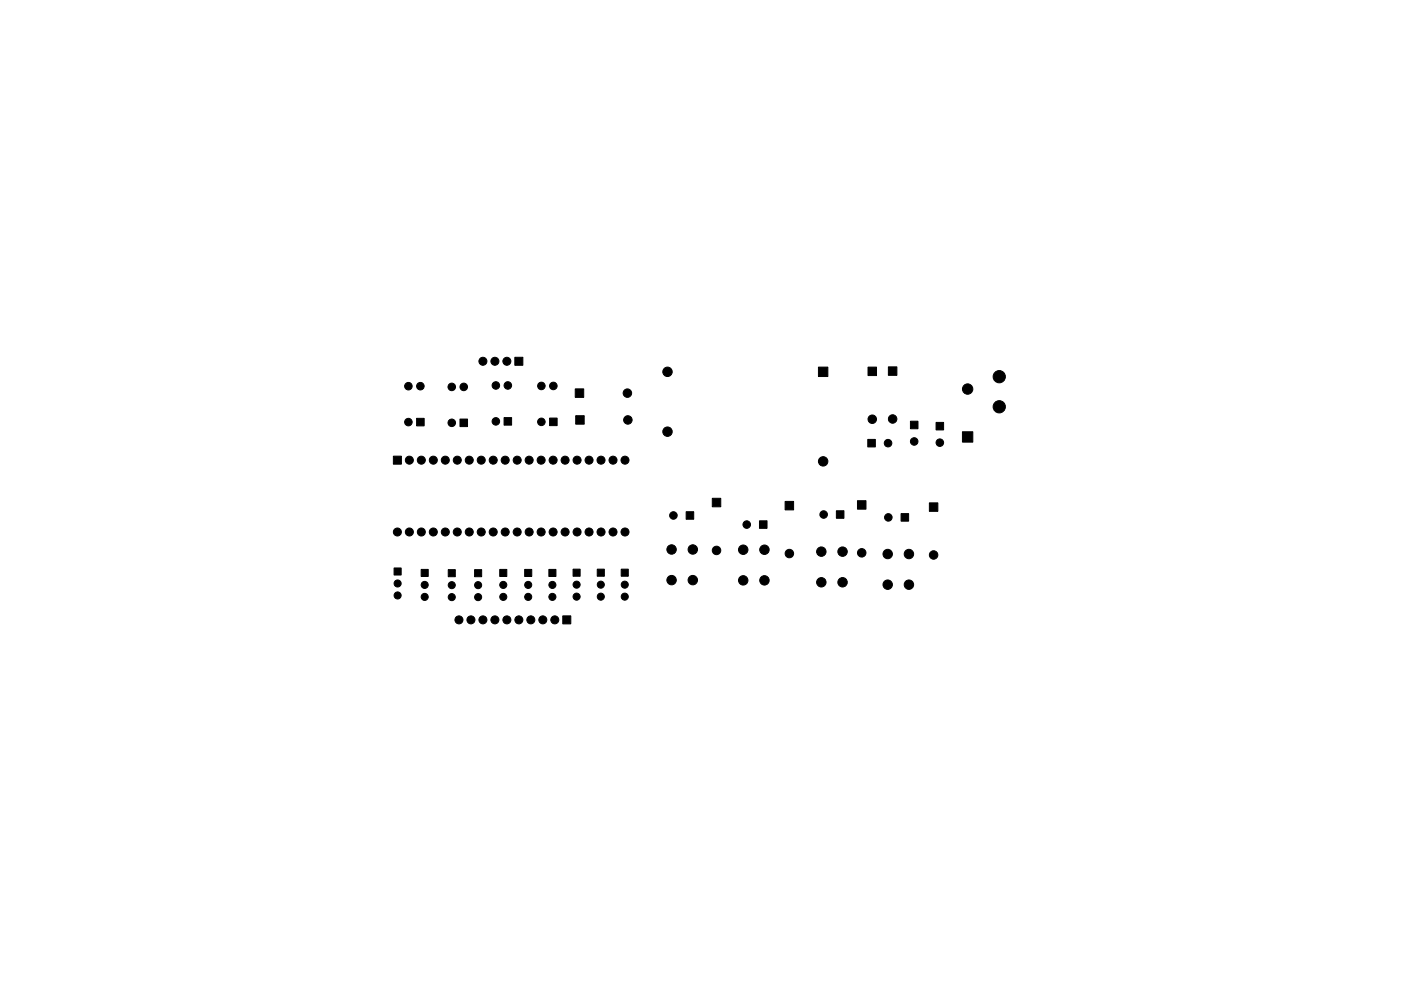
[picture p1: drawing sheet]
<svg xmlns="http://www.w3.org/2000/svg" width="297mm" height="210mm" viewBox="0 0 297 210" stroke-linecap="round" stroke-linejoin="round" font-family="sans-serif">
<g fill="#000" stroke="#000" stroke-width=".21">
<path d="M109.2 75.8h1.7v1.7h-1.7zM173.5 77.9h2v2h-2zM184 77.9h1.8v1.8h-1.8zM188.4 77.8h1.8v1.8h-1.8zM83.4 96.8h1.7v1.7h-1.7zM88.3 88.8h1.6v1.6h-1.6zM97.5 88.9h1.6v1.6h-1.6zM106.9 88.6h1.6v1.6h-1.6zM116.5 88.7h1.6v1.6h-1.6zM122 82.5h1.8v1.8h-1.8zM122.1 88.2h1.8v1.8h-1.8zM184 93.2h1.6v1.6h-1.6z"/>
<path d="M193 89.4h1.6v1.6h-1.6zM198.5 89.6h1.6v1.6h-1.6zM204.1 91.6h2.2v2.2h-2.2zM145.5 108.6h1.6v1.6h-1.6zM151 105.7h1.8v1.8h-1.8zM161 110.5h1.6v1.6h-1.6zM166.5 106.4h1.8v1.8h-1.8zM177.3 108.4h1.6v1.6h-1.6zM181.8 106.2h1.8v1.8h-1.8zM191 109h1.6v1.6h-1.6zM197 106.7h1.8v1.8h-1.8zM83.6 120.5h1.5v1.5h-1.5z"/>
<path d="M89.3 120.8h1.5v1.5h-1.5zM95 120.9h1.5v1.5h-1.5zM100.6 120.9h1.5v1.5h-1.5zM106 120.8h1.5v1.5h-1.5zM111.2 120.8h1.5v1.5h-1.5zM116.4 120.8h1.5v1.5h-1.5zM119.3 130.7h1.7v1.7h-1.7zM121.5 120.8h1.5v1.5h-1.5zM126.6 120.8h1.5v1.5h-1.5zM131.7 120.8h1.5v1.5h-1.5z"/>
<circle cx="102.4" cy="76.7" r=".85"/>
<circle cx="104.9" cy="76.7" r=".85"/>
<circle cx="107.5" cy="76.7" r=".85"/>
<circle cx="141.5" cy="78.9" r="1"/>
<circle cx="211.9" cy="79.9" r="1.3"/>
<circle cx="86.6" cy="81.9" r=".8"/>
<circle cx="86.6" cy="89.6" r=".8"/>
<circle cx="86.8" cy="97.6" r=".85"/>
<circle cx="89.1" cy="81.9" r=".8"/>
<circle cx="89.3" cy="97.6" r=".85"/>
<circle cx="91.9" cy="97.6" r=".85"/>
<circle cx="94.4" cy="97.6" r=".85"/>
<circle cx="95.8" cy="82.1" r=".8"/>
<circle cx="95.8" cy="89.7" r=".8"/>
<circle cx="97" cy="97.6" r=".85"/>
<circle cx="98.3" cy="82.1" r=".8"/>
<circle cx="99.5" cy="97.6" r=".85"/>
<circle cx="102" cy="97.6" r=".85"/>
<circle cx="104.6" cy="97.6" r=".85"/>
<circle cx="105.1" cy="81.8" r=".8"/>
<circle cx="105.1" cy="89.4" r=".8"/>
<circle cx="107.1" cy="97.6" r=".85"/>
<circle cx="107.7" cy="81.8" r=".8"/>
<circle cx="109.7" cy="97.6" r=".85"/>
<circle cx="112.2" cy="97.6" r=".85"/>
<circle cx="114.7" cy="97.6" r=".85"/>
<circle cx="114.8" cy="81.9" r=".8"/>
<circle cx="114.8" cy="89.5" r=".8"/>
<circle cx="117.3" cy="97.6" r=".85"/>
<circle cx="117.3" cy="81.9" r=".8"/>
<circle cx="119.8" cy="97.6" r=".85"/>
<circle cx="122.4" cy="97.6" r=".85"/>
<circle cx="124.9" cy="97.6" r=".85"/>
<circle cx="127.4" cy="97.6" r=".85"/>
<circle cx="130" cy="97.6" r=".85"/>
<circle cx="132.5" cy="97.6" r=".85"/>
<circle cx="133" cy="83.4" r=".9"/>
<circle cx="133.1" cy="89.1" r=".9"/>
<circle cx="141.5" cy="91.6" r="1"/>
<circle cx="174.5" cy="97.9" r="1"/>
<circle cx="184.9" cy="88.9" r=".9"/>
<circle cx="188.3" cy="94" r=".8"/>
<circle cx="189.3" cy="88.9" r=".9"/>
<circle cx="193.8" cy="93.7" r=".8"/>
<circle cx="199.3" cy="93.9" r=".8"/>
<circle cx="205.2" cy="82.5" r="1.1"/>
<circle cx="211.9" cy="86.3" r="1.3"/>
<circle cx="84.3" cy="112.9" r=".85"/>
<circle cx="86.8" cy="112.9" r=".85"/>
<circle cx="89.3" cy="112.9" r=".85"/>
<circle cx="91.9" cy="112.9" r=".85"/>
<circle cx="94.4" cy="112.9" r=".85"/>
<circle cx="97" cy="112.9" r=".85"/>
<circle cx="99.5" cy="112.9" r=".85"/>
<circle cx="102" cy="112.9" r=".85"/>
<circle cx="104.6" cy="112.9" r=".85"/>
<circle cx="107.1" cy="112.9" r=".85"/>
<circle cx="109.7" cy="112.9" r=".85"/>
<circle cx="112.2" cy="112.9" r=".85"/>
<circle cx="114.7" cy="112.9" r=".85"/>
<circle cx="117.3" cy="112.9" r=".85"/>
<circle cx="119.8" cy="112.9" r=".85"/>
<circle cx="122.4" cy="112.9" r=".85"/>
<circle cx="124.9" cy="112.9" r=".85"/>
<circle cx="127.4" cy="112.9" r=".85"/>
<circle cx="130" cy="112.9" r=".85"/>
<circle cx="132.5" cy="112.9" r=".85"/>
<circle cx="142.4" cy="116.6" r="1"/>
<circle cx="142.8" cy="109.4" r=".8"/>
<circle cx="146.9" cy="116.6" r="1"/>
<circle cx="151.9" cy="116.8" r=".9"/>
<circle cx="157.6" cy="116.6" r="1"/>
<circle cx="158.3" cy="111.3" r=".8"/>
<circle cx="162.1" cy="116.6" r="1"/>
<circle cx="167.4" cy="117.4" r=".9"/>
<circle cx="174.1" cy="117" r="1"/>
<circle cx="174.6" cy="109.2" r=".8"/>
<circle cx="178.6" cy="117" r="1"/>
<circle cx="182.7" cy="117.3" r=".9"/>
<circle cx="188.2" cy="117.5" r="1"/>
<circle cx="188.3" cy="109.8" r=".8"/>
<circle cx="192.7" cy="117.5" r="1"/>
<circle cx="197.9" cy="117.7" r=".9"/>
<circle cx="84.3" cy="123.8" r=".75"/>
<circle cx="84.3" cy="126.3" r=".75"/>
<circle cx="90" cy="124.1" r=".75"/>
<circle cx="90" cy="126.6" r=".75"/>
<circle cx="95.8" cy="124.1" r=".75"/>
<circle cx="95.8" cy="126.7" r=".75"/>
<circle cx="97.3" cy="131.5" r=".85"/>
<circle cx="99.8" cy="131.5" r=".85"/>
<circle cx="101.4" cy="124.1" r=".75"/>
<circle cx="101.4" cy="126.7" r=".75"/>
<circle cx="102.4" cy="131.5" r=".85"/>
<circle cx="104.9" cy="131.5" r=".85"/>
<circle cx="106.7" cy="124.1" r=".75"/>
<circle cx="106.7" cy="126.6" r=".75"/>
<circle cx="107.5" cy="131.5" r=".85"/>
<circle cx="110" cy="131.5" r=".85"/>
<circle cx="112" cy="124.1" r=".75"/>
<circle cx="112" cy="126.6" r=".75"/>
<circle cx="112.5" cy="131.5" r=".85"/>
<circle cx="115.1" cy="131.5" r=".85"/>
<circle cx="117.1" cy="124.1" r=".75"/>
<circle cx="117.1" cy="126.6" r=".75"/>
<circle cx="117.6" cy="131.5" r=".85"/>
<circle cx="122.3" cy="126.6" r=".75"/>
<circle cx="122.3" cy="124" r=".75"/>
<circle cx="127.4" cy="124" r=".75"/>
<circle cx="127.4" cy="126.6" r=".75"/>
<circle cx="132.5" cy="124" r=".75"/>
<circle cx="132.5" cy="126.6" r=".75"/>
<circle cx="142.4" cy="123.1" r="1"/>
<circle cx="146.9" cy="123.1" r="1"/>
<circle cx="157.6" cy="123.1" r="1"/>
<circle cx="162.1" cy="123.1" r="1"/>
<circle cx="174.1" cy="123.5" r="1"/>
<circle cx="178.6" cy="123.5" r="1"/>
<circle cx="188.2" cy="124" r="1"/>
<circle cx="192.7" cy="124" r="1"/>
</g>
</svg>
